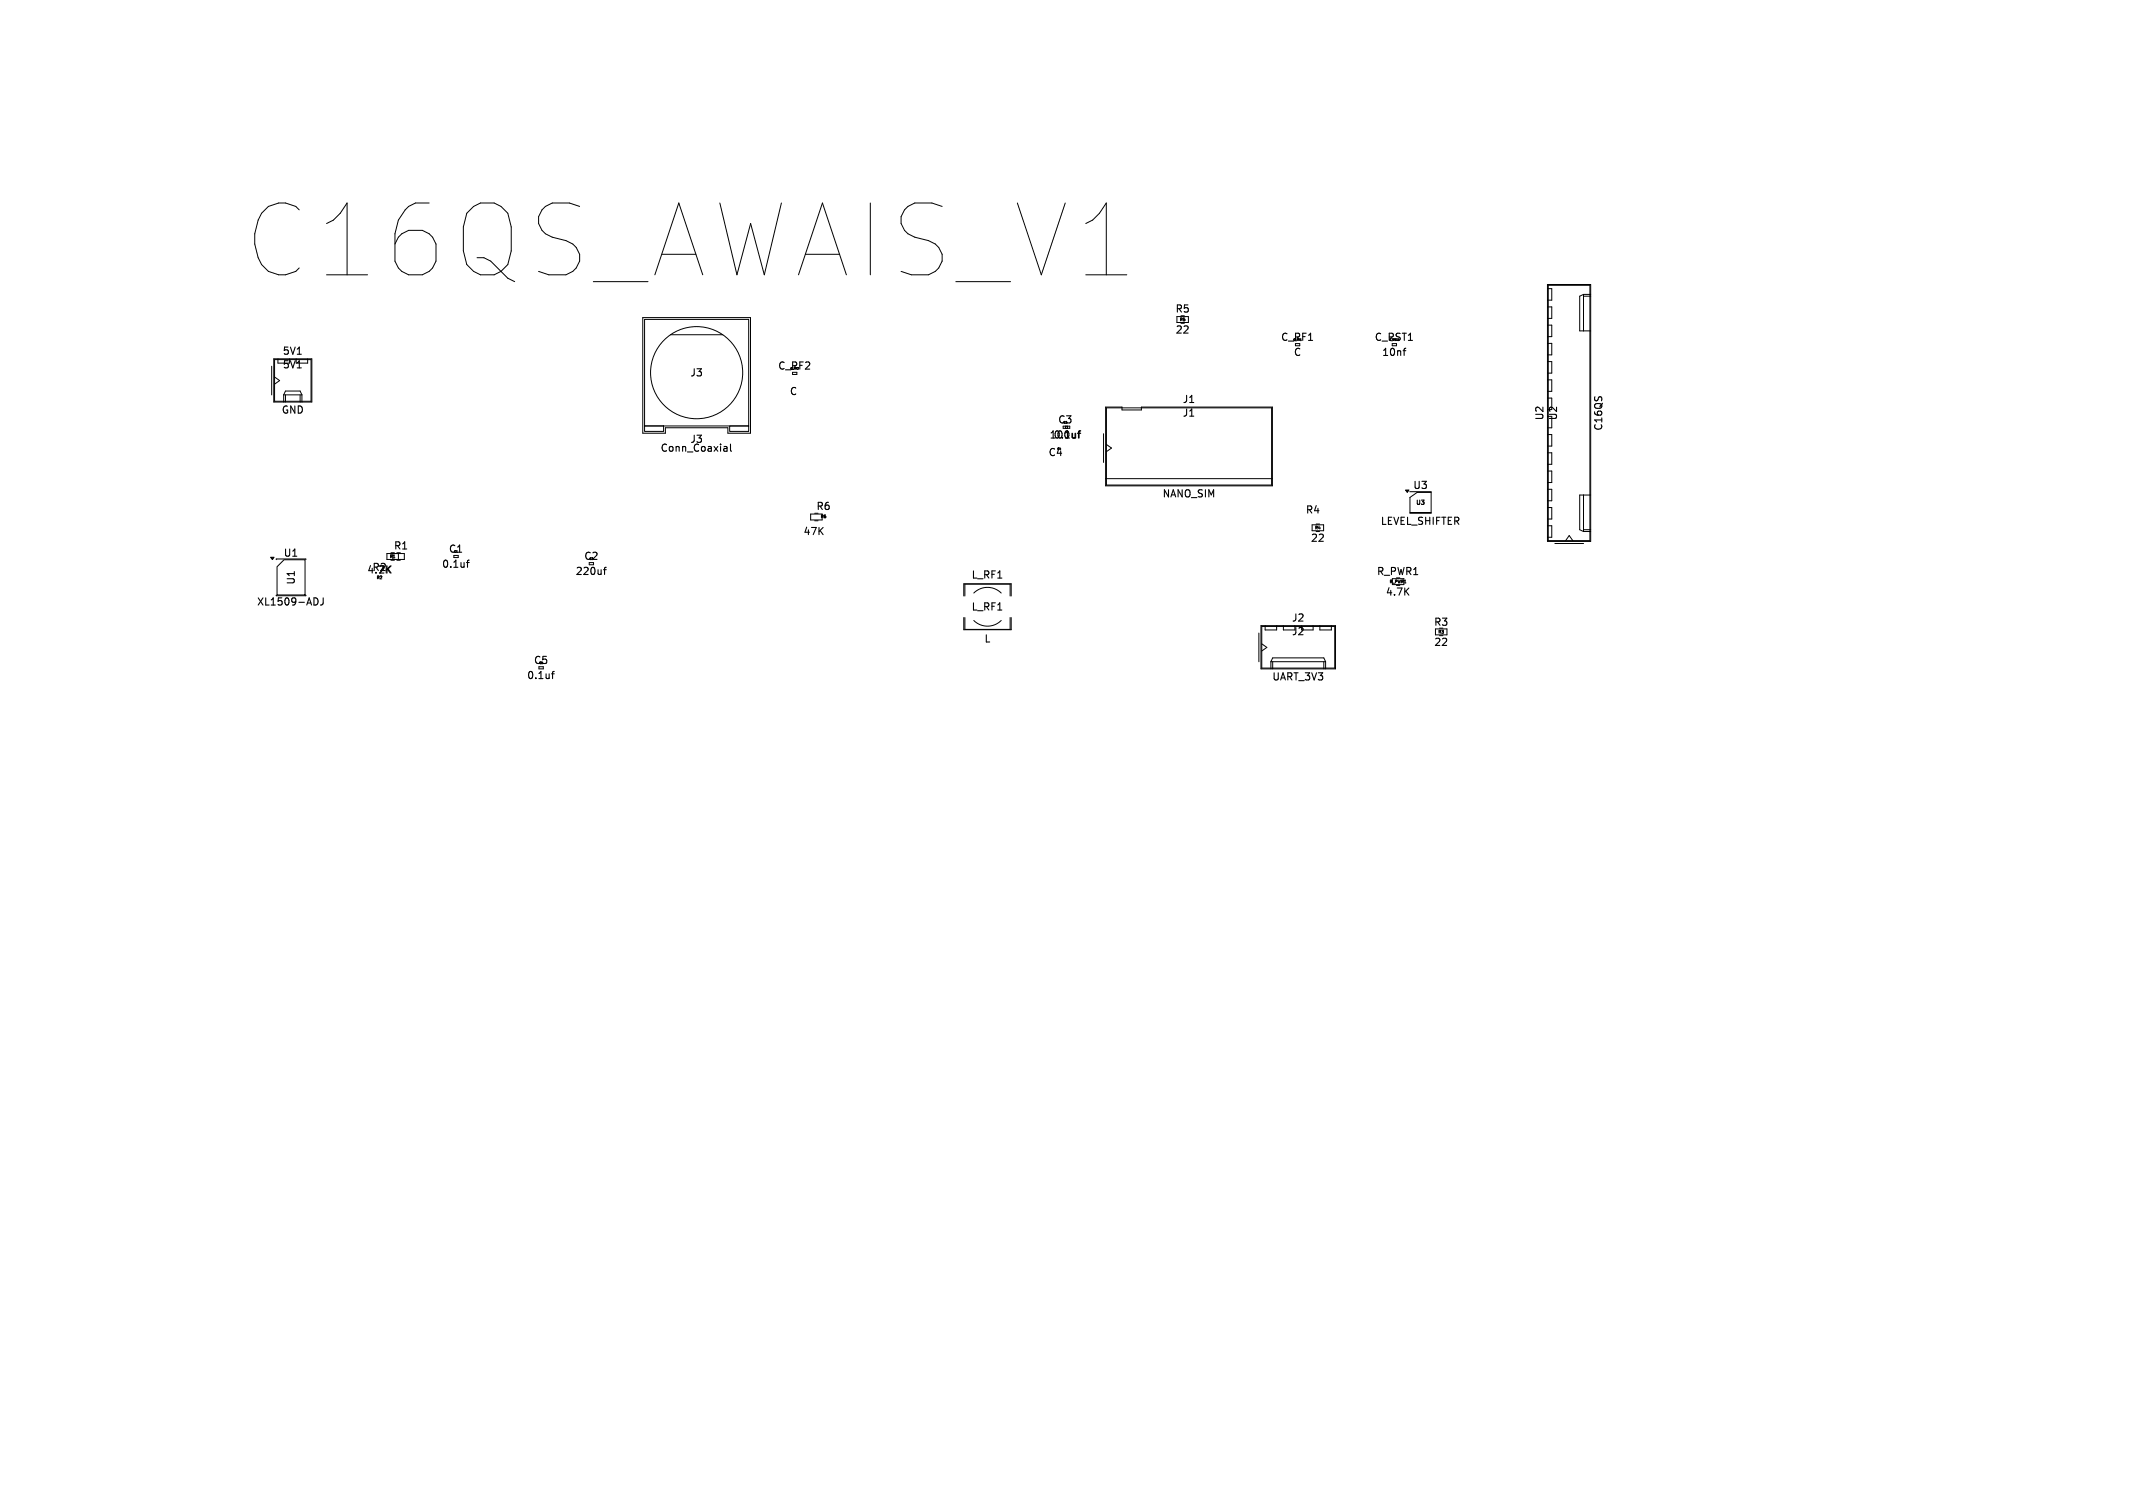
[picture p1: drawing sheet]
<svg xmlns="http://www.w3.org/2000/svg" width="297mm" height="210mm" viewBox="0 0 297 210" stroke-linecap="round" stroke-linejoin="round" font-family="sans-serif">
<defs><g id="words">
<text font-size="13.9" x="33.5" y="39.5">C16QS_AWAIS_V1</text>
<g font-size="1.4">
<text x="163.6" y="43.7">R5</text>
<text x="163.6" y="46.7">22</text>
<text x="178.3" y="47.7">C_RF1</text>
<text x="191.3" y="47.7">C_RST1</text>
<text x="39.3" y="49.6">5V1</text>
<text x="39.3" y="51.5">5V1</text>
<text x="96" y="52.6">J3</text>
<text x="108.2" y="51.7">C_RF2</text>
<text x="180.1" y="49.8">C</text>
<text x="192.3" y="49.8">10nf</text>
<text x="39.1" y="57.8">GND</text>
<text x="109.9" y="55.2">C</text>
<text x="147.2" y="59.2">C3</text>
<text x="164.6" y="56.3">J1</text>
<text x="164.6" y="58.2">J1</text>
<text x="215.1" y="58.6" transform="rotate(-90 215.1 58.6)">U2</text>
<text x="217" y="58.6" transform="rotate(-90 217 58.6)">U2</text>
<text x="91.9" y="63.1">Conn_Coaxial</text>
<text x="96" y="61.9">J3</text>
<text x="145.9" y="63.7">C4</text>
<text x="146.6" y="61.3">0.1uf</text>
<text x="223.3" y="60.1" transform="rotate(-90 223.3 60.1)">C16QS</text>
<text x="113.6" y="71.2">R6</text>
<text x="161.8" y="69.5">NANO_SIM</text>
<text x="181.7" y="71.7">R4</text>
<text x="196.7" y="68.3">U3</text>
<text x="39.4" y="77.7">U1</text>
<text x="54.7" y="76.7">R1</text>
<text x="62.4" y="77.2">C1</text>
<text x="111.8" y="74.7">47K</text>
<text x="182.4" y="75.7">22</text>
<text x="192.2" y="73.3">LEVEL_SHIFTER</text>
<text x="41.2" y="81.5" transform="rotate(-90 41.2 81.5)">U1</text>
<text x="51.7" y="79.7">R2</text>
<text x="52.6" y="80.1">2K</text>
<text x="61.4" y="79.3">0.1uf</text>
<text x="80.1" y="80.3">220uf</text>
<text x="81.2" y="78.2">C2</text>
<text x="135.2" y="80.8">L_RF1</text>
<text x="191.6" y="80.3">R_PWR1</text>
<text x="192.9" y="83.2">4.7K</text>
<text x="35.7" y="84.5">XL1509-ADJ</text>
<text x="135.2" y="85.2">L_RF1</text>
<text x="137" y="89.7">L</text>
<text x="179.8" y="86.8">J2</text>
<text x="179.8" y="88.7">J2</text>
<text x="199.6" y="87.4">R3</text>
<text x="73.3" y="94.8">0.1uf</text>
<text x="74.2" y="92.7">C5</text>
<text x="177" y="95">UART_3V3</text>
<text x="199.6" y="90.2">22</text>
</g>
<text font-size=".8" x="197" y="70.5">U3</text>
<g font-size=".6">
<text x="164.2" y="44.8">R5</text>
<text x="54.2" y="77.8">R1</text>
<text x="114.2" y="72.2">R6</text>
<text x="183.1" y="73.8">R4</text>
<text x="52.4" y="80.7">R2</text>
<text x="193.5" y="81.3">R_PWR1</text>
<text x="200.2" y="88.3">R3</text>
</g>
<g font-size=".3">
<text x="180.1" y="47.5">C_RF1</text>
<text x="193.4" y="47.5">C_RST1</text>
<text x="110" y="51.5">C_RF2</text>
<text x="148.1" y="59">C3</text>
<text x="147.2" y="62.7">C4</text>
<text x="63.2" y="77">C1</text>
<text x="82.1" y="78">C2</text>
<text x="75.1" y="92.5">C5</text>
</g>
</g></defs>
<g fill="none" stroke="#000" stroke-width=".15">
<path d="M41.4 49.3h.6M41.4 51.2h.6M195.4 48.8h.4M195.8 48.5l-.3 .1M51.6 78.8l-.3 .7h.7M65 78.3h.3M65.3 78l-.2 .1v.9M84 79.3h.4M84.4 79l-.2 .1v.9M100.9 62.2h.2l.1 .1v.5M101.2 62.8h-.3M101.2 62.4l-.3 .1"/>
<path d="M101.7 61.8v.9l.2 .1M150 60.3h.5M150.4 60l-.1 .1v.9M150.5 60h-.2l-.1 .1v.9M44 83.3a.54 .54 0 0 1 .3 .5 .54 .54 0 0 1-.3 .5M45 83.3v.7a.32 .32 0 0 1-.4 .3M76.8 93.8h.4M77.2 93.5l-.3 .1v.9"/>
</g>
<g fill="none" stroke="#000" stroke-width=".14">
<path d="M215.5 39.6h6v35.8h-6zM215.6 39.7h5.8v35.6h-5.8zM37.8 51v4M38.1 50h5.3v6h-5.3zM38.2 50.1h5.1v5.8h-5.1zM38.2 52.5l.7 .5-.7 .5M38.7 50v.6h1.6v-.6M39.5 55l.2-.5h2.1l.2 .5M39.5 55h2.5M39.5 55v1M39.7 55v1M41.2 50v.6h1.6v-.6"/>
<path d="M41.8 55v1M42 55v1M89.5 44.2v16.1h3.2v-.7h8.6v.7h3.2v-16.1M89.7 59.3h2.7v.8h-2.7zM89.7 44.5h14.6v14.8h-14.6zM93.4 46.6h7.2M101.6 59.3h2.7v.8h-2.7zM153.9 56.7h2.3v.4h2.7v-.4h18.3v11h-23.3zM154.1 56.8h23v10.8h-23zM163.9 44.1v.8h1.6v-.8M164.4 45h.5M215.5 40.2h.6v1.6h-.6"/>
<path d="M215.5 42.7h.6v1.6h-.6M215.5 45.3h.6v1.6h-.6M215.5 47.8h.6v1.6h-.6M215.5 50.4h.6v1.6h-.6M215.5 52.9h.6v1.6h-.6M215.5 55.4h.6v1.6h-.6M215.5 58h.6v1.6h-.6M220.5 41l-.5 .3v4.8h1.5M220.5 41v5.1M220.5 41h1M220.5 41.3h1M38.5 77.9v-.1h4.1v.1"/>
<path d="M39.5 78h3v4.9h-3.9v-4zM54.4 78h.5M54.7 77.1v.8M55.3 78h.4M56.3 77.1v.8h-2.4v-.8h1.6v.8M112.9 71.6h1.6v.8h-1.6zM113.4 72.5h.5M153.7 60.4v4M153.9 66.7h23.3M154.1 61.9l.7 .5-.7 .5M182.7 73.1h1.6v.8h-1.6zM183.3 73h.4"/>
<path d="M183.3 74h.4M196.3 68.5h3M196.3 71.5h3M196.3 69.3l1-.7h2v2.8h-3zM215.5 60.5h.6v1.6h-.6M215.5 63.1h.6v1.6h-.6M215.5 65.6h.6v1.6h-.6M215.5 68.1h.6v1.6h-.6M215.5 70.7h.6v1.6h-.6M215.5 73.2h.6v1.6h-.6M216.5 75.7h4M218 75.3l.5-.7 .5 .7"/>
<path d="M220.5 74h1M220.5 68.9v5.1M220.5 73.8h1M221.5 68.9h-1.5v4.9l.5 .2M38.5 82.9v.1h4.1v-.1M134.2 83v-1.7h6.6v1.7M134.2 86v1.7h6.6v-1.7M134.3 83v-1.6h6.3v1.6M134.3 86v1.7h6.3v-1.7M135.6 82.6a2.7 2.7 0 0 1 3.8 0M135.6 86.4a2.7 2.7 0 0 0 3.8 0M175.3 88.2v4"/>
<path d="M175.6 87.1h10.4v6.1h-10.4zM175.7 87.2h10.1v5.8h-10.1zM175.7 89.7l.7 .5-.7 .5M176.2 87.1v.6h1.6v-.6M177 92.2l.2-.6h7.1l.3 .6M177 92.2h7.6M177 92.2v1M177.2 92.2v1M178.7 87.1v.6h1.6v-.6M181.2 87.1v.6h1.6v-.6M183.8 87.1v.6h1.6v-.6M184.3 92.2v1"/>
<path d="M184.6 92.2v1M193.9 80.6v.8h1.6v-.8M199.9 87.6v.8h1.6v-.8M200.4 88.5h.5"/>
<circle cx="97" cy="51.9" r="6.4"/>
</g>
<path d="M37.7 77.6h.5l-.3 .3zM195.7 68.2h.5l-.2 .4z" fill="#000" stroke="#000" stroke-width=".14"/>
<use href="#words"/>
</svg>
